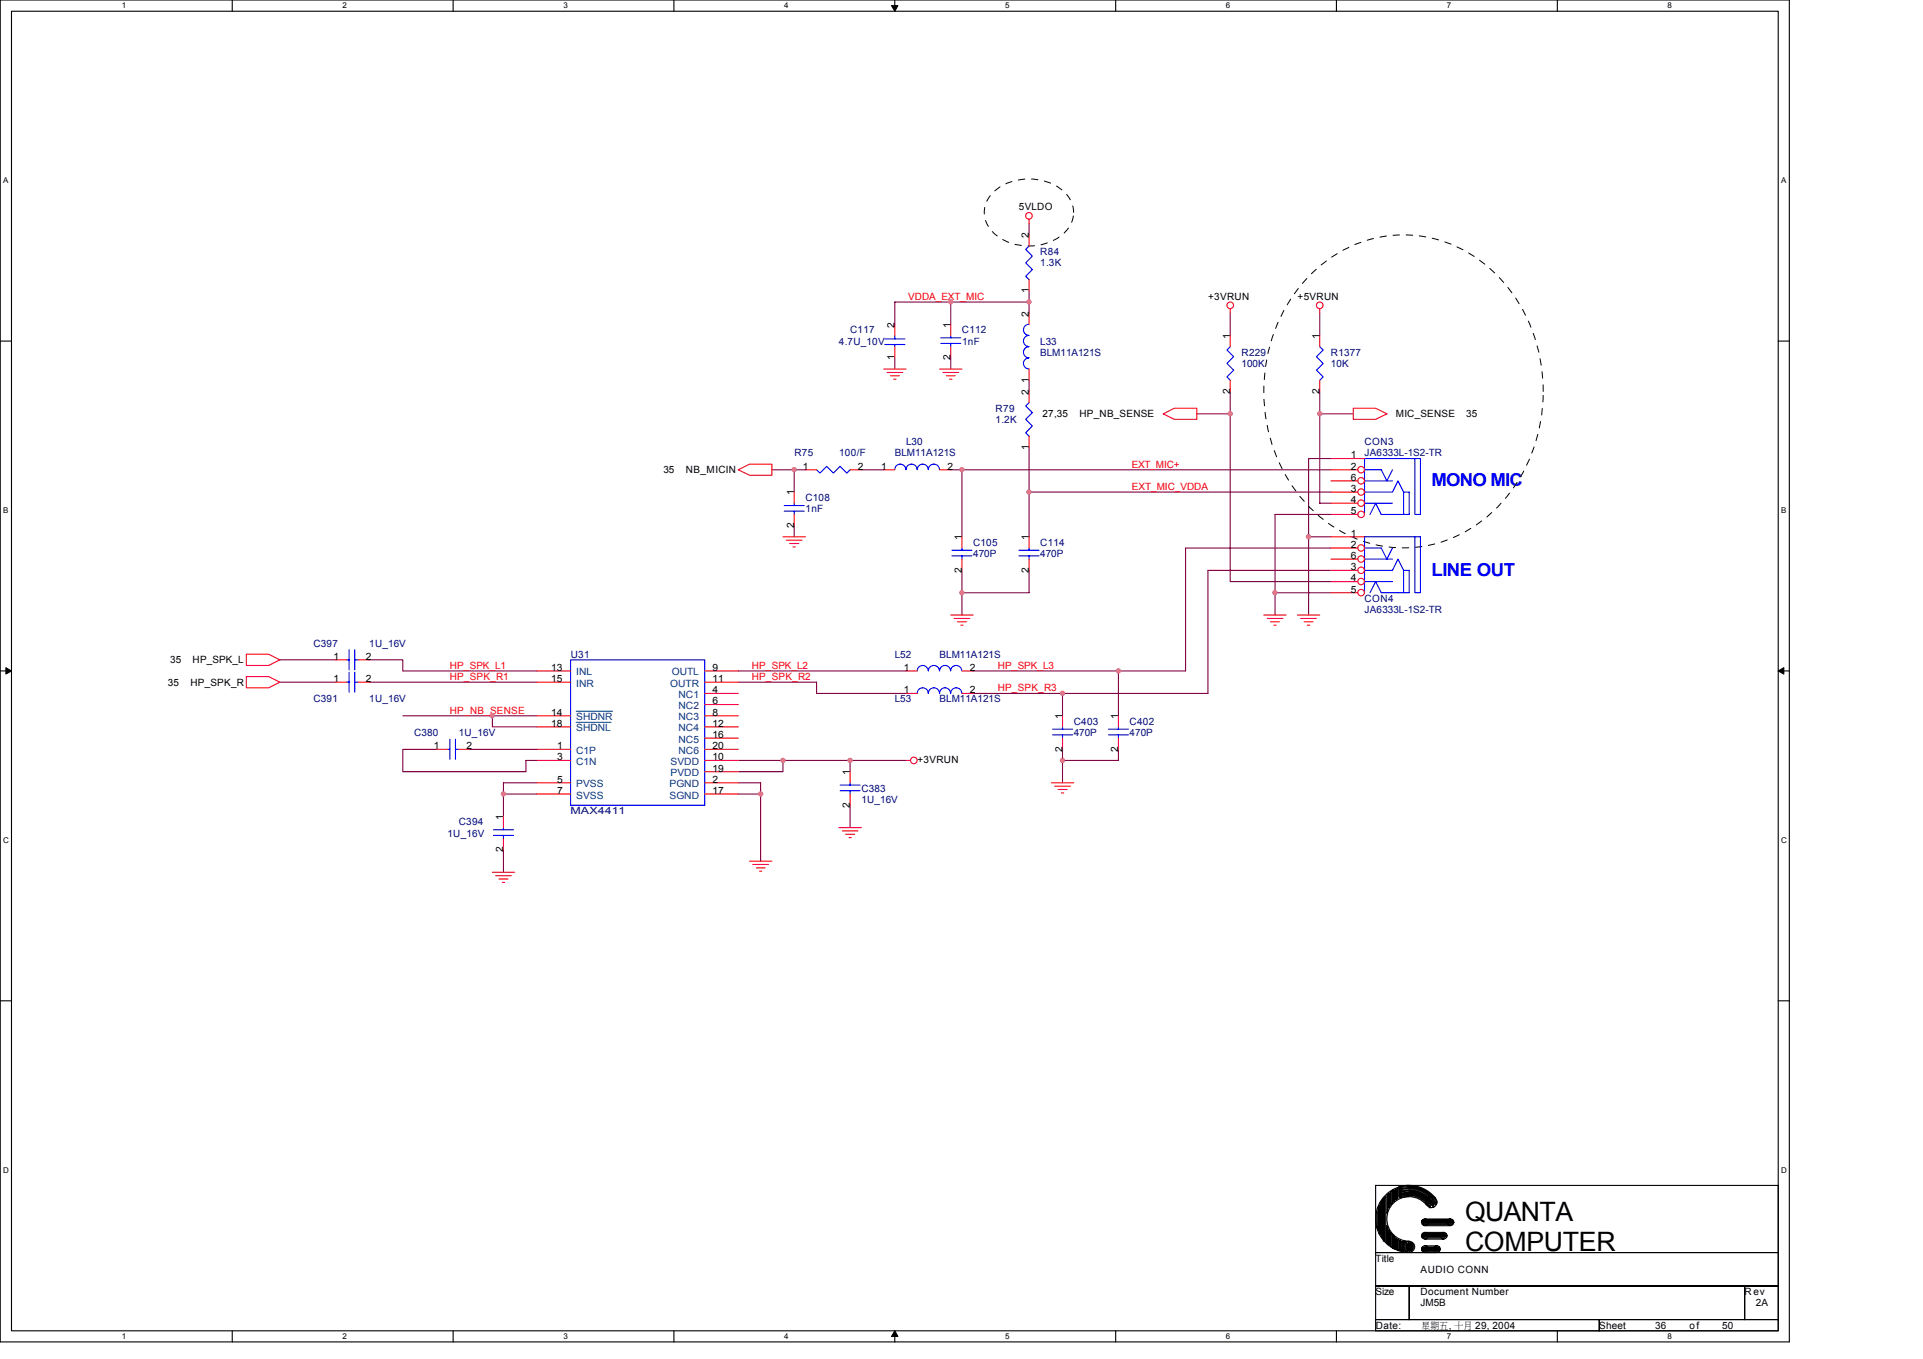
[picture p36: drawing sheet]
<svg xmlns="http://www.w3.org/2000/svg" width="297mm" height="210mm" viewBox="0 0 297 210" stroke-linecap="round" stroke-linejoin="round" font-family="sans-serif">
<defs><g id="words">
<g font-size="4.1">
<text x="226.3" y="188.5">QUANTA</text>
<text x="226.3" y="193.3">COMPUTER</text>
</g>
<g font-size="2.8" fill="#00f">
<text x="221.1" y="75.1">MONO MIC</text>
<text x="221.1" y="88.9">LINE OUT</text>
</g>
<g font-size="1.5">
<text x="157.4" y="32.5">5VLDO</text>
<text x="158.9" y="36.8" transform="rotate(-90 158.9 36.8)">2</text>
<text x="158.9" y="45.3" transform="rotate(-90 158.9 45.3)">1</text>
<text x="186.6" y="46.3">+3VRUN</text>
<text x="200.4" y="46.3">+5VRUN</text>
<text x="138.2" y="50.6" transform="rotate(-90 138.2 50.6)">2</text>
<text x="146.8" y="50.6" transform="rotate(-90 146.8 50.6)">1</text>
<text x="158.9" y="48.9" transform="rotate(-90 158.9 48.9)">2</text>
<text x="190" y="52.3" transform="rotate(-90 190 52.3)">1</text>
<text x="203.8" y="52.3" transform="rotate(-90 203.8 52.3)">1</text>
<text x="138.2" y="55.6" transform="rotate(-90 138.2 55.6)">1</text>
<text x="146.8" y="55.6" transform="rotate(-90 146.8 55.6)">2</text>
<text x="158.9" y="59.1" transform="rotate(-90 158.9 59.1)">1</text>
<text x="158.9" y="61" transform="rotate(-90 158.9 61)">2</text>
<text x="161" y="64.5">27,35</text>
<text x="166.7" y="64.5">HP_NB_SENSE</text>
<text x="190" y="60.8" transform="rotate(-90 190 60.8)">2</text>
<text x="203.8" y="60.8" transform="rotate(-90 203.8 60.8)">2</text>
<text x="215.6" y="64.5">MIC_SENSE</text>
<text x="226.5" y="64.5">35</text>
<text x="158.9" y="69.5" transform="rotate(-90 158.9 69.5)">1</text>
<text x="208.7" y="70.8">1</text>
<text x="102.5" y="73.1">35</text>
<text x="105.9" y="73.1">NB_MICIN</text>
<text x="122.7" y="76.5" transform="rotate(-90 122.7 76.5)">1</text>
<text x="124" y="72.5">1</text>
<text x="132.5" y="72.5">2</text>
<text x="136.1" y="72.5">1</text>
<text x="146.3" y="72.5">2</text>
<text x="208.7" y="72.5">2</text>
<text x="208.7" y="74.3">6</text>
<text x="208.7" y="76">3</text>
<text x="208.7" y="77.7">4</text>
<text x="122.7" y="81.6" transform="rotate(-90 122.7 81.6)">2</text>
<text x="148.6" y="83.4" transform="rotate(-90 148.6 83.4)">1</text>
<text x="158.9" y="83.4" transform="rotate(-90 158.9 83.4)">1</text>
<text x="208.7" y="79.4">5</text>
<text x="208.7" y="82.9">1</text>
<text x="148.6" y="88.5" transform="rotate(-90 148.6 88.5)">2</text>
<text x="158.9" y="88.5" transform="rotate(-90 158.9 88.5)">2</text>
<text x="208.7" y="84.6">2</text>
<text x="208.7" y="86.3">6</text>
<text x="208.7" y="88.1">3</text>
<text x="208.7" y="89.8">4</text>
<text x="208.7" y="91.5">5</text>
<text x="51.5" y="101.9">1</text>
<text x="56.5" y="101.9">2</text>
<text x="25.9" y="105.9">35</text>
<text x="26.3" y="102.4">35</text>
<text x="29.4" y="105.9">HP_SPK_R</text>
<text x="29.8" y="102.4">HP_SPK_L</text>
<text x="51.5" y="105.3">1</text>
<text x="56.5" y="105.3">2</text>
<text x="85.2" y="105.3">15</text>
<text x="85.2" y="103.6">13</text>
<text x="110.1" y="105.3">11</text>
<text x="110.1" y="103.6">9</text>
<text x="110.1" y="107.1">4</text>
<text x="139.6" y="103.6">1</text>
<text x="139.6" y="107.1">1</text>
<text x="149.8" y="103.6">2</text>
<text x="149.8" y="107.1">2</text>
<text x="85.2" y="112.2">18</text>
<text x="85.2" y="110.5">14</text>
<text x="110.1" y="108.8">6</text>
<text x="110.1" y="112.2">12</text>
<text x="110.1" y="110.5">8</text>
<text x="110.1" y="114">16</text>
<text x="164.1" y="111.1" transform="rotate(-90 164.1 111.1)">1</text>
<text x="172.7" y="111.1" transform="rotate(-90 172.7 111.1)">1</text>
<text x="67" y="115.7">1</text>
<text x="72.1" y="115.7">2</text>
<text x="86" y="115.7">1</text>
<text x="86" y="117.4">3</text>
<text x="110.1" y="117.4">10</text>
<text x="110.1" y="119.2">19</text>
<text x="110.1" y="115.7">20</text>
<text x="131.3" y="119.7" transform="rotate(-90 131.3 119.7)">1</text>
<text x="141.7" y="117.8">+3VRUN</text>
<text x="164.1" y="116.1" transform="rotate(-90 164.1 116.1)">2</text>
<text x="172.7" y="116.1" transform="rotate(-90 172.7 116.1)">2</text>
<text x="86" y="120.9">5</text>
<text x="86" y="122.6">7</text>
<text x="110.1" y="122.6">17</text>
<text x="110.1" y="120.9">2</text>
<text x="131.3" y="124.7" transform="rotate(-90 131.3 124.7)">2</text>
<text x="77.7" y="131.6" transform="rotate(-90 77.7 131.6)">2</text>
<text x="77.7" y="126.6" transform="rotate(-90 77.7 126.6)">1</text>
<text x="212.5" y="194.9">Title</text>
<text x="219.4" y="196.6">AUDIO CONN</text>
<text x="212.5" y="200">Size</text>
<text x="219.4" y="200">Document Number</text>
<text x="219.4" y="201.8">JM5B</text>
<text x="269.5" y="200">Rev</text>
<text x="271.2" y="201.8">2A</text>
<text x="212.5" y="205.2">Date:</text>
<text x="219.6" y="205.2">星期五, 十月 29, 2004</text>
<text x="247" y="205.2">Sheet</text>
<text x="255.7" y="205.2">36</text>
<text x="261" y="205.2">of</text>
<text x="266" y="205.2">50</text>
</g>
<g font-size="1.5" fill="#000080">
<text x="160.7" y="41.1">1.3K</text>
<text x="160.7" y="39.4">R84</text>
<text x="129.6" y="53.2">4.7U_10V</text>
<text x="131.3" y="51.5">C117</text>
<text x="148.6" y="51.5">C112</text>
<text x="148.6" y="53.2">1nF</text>
<text x="160.7" y="53.2">L33</text>
<text x="160.7" y="54.9">BLM11A121S</text>
<text x="191.8" y="54.9">R229</text>
<text x="191.8" y="56.7">100K</text>
<text x="205.6" y="54.9">R1377</text>
<text x="205.6" y="56.7">10K</text>
<text x="153.8" y="65.3">1.2K</text>
<text x="153.8" y="63.6">R79</text>
<text x="122.7" y="70.5">R75</text>
<text x="129.6" y="70.5">100/F</text>
<text x="138.2" y="70.5">BLM11A121S</text>
<text x="140" y="68.8">L30</text>
<text x="210.8" y="68.8">CON3</text>
<text x="210.8" y="70.5">JA6333L-1S2-TR</text>
<text x="124.4" y="77.4">C108</text>
<text x="124.4" y="79.1">1nF</text>
<text x="150.3" y="84.3">C105</text>
<text x="150.3" y="86">470P</text>
<text x="160.7" y="84.3">C114</text>
<text x="160.7" y="86">470P</text>
<text x="210.8" y="92.9">CON4</text>
<text x="210.8" y="94.7">JA6333L-1S2-TR</text>
<text x="48.4" y="99.9">C397</text>
<text x="57" y="99.9">1U_16V</text>
<text x="88.2" y="101.6">U31</text>
<text x="138.2" y="101.6">L52</text>
<text x="145.1" y="101.6">BLM11A121S</text>
<text x="48.4" y="108.5">C391</text>
<text x="57" y="108.5">1U_16V</text>
<text x="64" y="113.7">C380</text>
<text x="70.9" y="113.7">1U_16V</text>
<text x="138.2" y="108.5">L53</text>
<text x="145.1" y="108.5">BLM11A121S</text>
<text x="165.9" y="112">C403</text>
<text x="165.9" y="113.7">470P</text>
<text x="174.5" y="112">C402</text>
<text x="174.5" y="113.7">470P</text>
<text x="88.1" y="125.8">MAX4411</text>
<text x="133.1" y="122.3">C383</text>
<text x="133.1" y="124">1U_16V</text>
<text x="69.1" y="129.2">1U_16V</text>
<text x="70.9" y="127.5">C394</text>
</g>
<g font-size="1.5" fill="#f00">
<text x="140.3" y="46.3">VDDA_EXT_MIC</text>
<text x="174.8" y="72.2">EXT_MIC+</text>
<text x="174.8" y="75.7">EXT_MIC_VDDA</text>
<text x="69.5" y="105">HP_SPK_R1</text>
<text x="69.5" y="103.3">HP_SPK_L1</text>
<text x="116.1" y="105">HP_SPK_R2</text>
<text x="116.1" y="103.3">HP_SPK_L2</text>
<text x="154.1" y="106.8">HP_SPK_R3</text>
<text x="154.1" y="103.3">HP_SPK_L3</text>
<text x="69.5" y="110.2">HP_NB_SENSE</text>
</g>
<g font-size="1.5" fill="#004080">
<text x="89" y="106.1">INR</text>
<text x="89" y="104.3">INL</text>
<text x="103.5" y="106.1">OUTR</text>
<text x="103.8" y="104.3">OUTL</text>
<text x="104.8" y="107.8">NC1</text>
<text x="89" y="113">SHDNL</text>
<text x="89" y="111.3">SHDNR</text>
<text x="104.8" y="109.5">NC2</text>
<text x="104.8" y="113">NC4</text>
<text x="104.8" y="111.3">NC3</text>
<text x="89" y="116.4">C1P</text>
<text x="89" y="118.2">C1N</text>
<text x="103.6" y="118.2">SVDD</text>
<text x="103.6" y="119.9">PVDD</text>
<text x="104.8" y="114.7">NC5</text>
<text x="104.8" y="116.4">NC6</text>
<text x="89" y="121.6">PVSS</text>
<text x="89" y="123.3">SVSS</text>
<text x="103.4" y="123.3">SGND</text>
<text x="103.4" y="121.6">PGND</text>
</g>
<g font-size="1.2">
<text x="18.8" y="1.3">1</text>
<text x="52.9" y="1.3">2</text>
<text x="87" y="1.3">3</text>
<text x="121.1" y="1.3">4</text>
<text x="155.3" y="1.3">5</text>
<text x="189.4" y="1.3">6</text>
<text x="223.5" y="1.3">7</text>
<text x="257.6" y="1.3">8</text>
<text x=".5" y="28.3">A</text>
<text x="275.1" y="28.3">A</text>
<text x=".5" y="79.2">B</text>
<text x="275.1" y="79.2">B</text>
<text x=".5" y="130.2">C</text>
<text x="275.1" y="130.2">C</text>
<text x=".5" y="181.1">D</text>
<text x="275.1" y="181.1">D</text>
<text x="18.8" y="206.8">1</text>
<text x="52.9" y="206.8">2</text>
<text x="87" y="206.8">3</text>
<text x="121.1" y="206.8">4</text>
<text x="155.3" y="206.8">5</text>
<text x="189.4" y="206.8">6</text>
<text x="223.5" y="206.8">7</text>
<text x="257.6" y="206.8">8</text>
</g>
</g></defs>
<path d="M0 0h276.4v207.3h-276.4zM1.8 1.7h272.9v203.8h-272.9z" fill="none" stroke="#000" stroke-width=".17"/>
<g fill="#fff">
<path d="M18.8 .2h.7v1.4h-.7z"/>
<path d="M18.8 205.7h.7v1.4h-.7z"/>
</g>
<path d="M35.9 0v1.7M35.9 205.5v1.8" fill="none" stroke="#000" stroke-width=".17"/>
<g fill="#fff">
<path d="M52.9 .2h.7v1.4h-.7z"/>
<path d="M52.9 205.7h.7v1.4h-.7z"/>
</g>
<path d="M70 0v1.7M70 205.5v1.8" fill="none" stroke="#000" stroke-width=".17"/>
<g fill="#fff">
<path d="M87 .2h.7v1.4h-.7z"/>
<path d="M87 205.7h.7v1.4h-.7z"/>
</g>
<path d="M104.1 0v1.7M104.1 205.5v1.8" fill="none" stroke="#000" stroke-width=".17"/>
<g fill="#fff">
<path d="M121.1 .2h.7v1.4h-.7z"/>
<path d="M121.1 205.7h.7v1.4h-.7z"/>
</g>
<path d="M138.2 0v1.7M138.2 205.5v1.8" fill="none" stroke="#000" stroke-width=".17"/>
<path d="M137.7 .9h1l-.5 .8zM138.2 205.5l.5 .9h-1z" fill="#000" stroke="#000" stroke-width=".15"/>
<g fill="#fff">
<path d="M155.3 .2h.6v1.4h-.6z"/>
<path d="M155.3 205.7h.6v1.4h-.6z"/>
</g>
<path d="M172.3 0v1.7M172.3 205.5v1.8" fill="none" stroke="#000" stroke-width=".17"/>
<g fill="#fff">
<path d="M189.4 .2h.6v1.4h-.6z"/>
<path d="M189.4 205.7h.6v1.4h-.6z"/>
</g>
<path d="M206.4 0v1.7M206.4 205.5v1.8" fill="none" stroke="#000" stroke-width=".17"/>
<g fill="#fff">
<path d="M223.5 .2h.6v1.4h-.6z"/>
<path d="M223.5 205.7h.6v1.4h-.6z"/>
</g>
<path d="M240.6 0v1.7M240.6 205.5v1.8" fill="none" stroke="#000" stroke-width=".17"/>
<g fill="#fff">
<path d="M257.6 .2h.7v1.4h-.7z"/>
<path d="M257.6 205.7h.7v1.4h-.7z"/>
<path d="M.5 27.2h.8v1.4h-.8z"/>
<path d="M275.1 27.2h.8v1.4h-.8z"/>
<path d="M.5 78.1h.8v1.4h-.8z"/>
<path d="M275.1 78.1h.8v1.4h-.8z"/>
</g>
<path d="M0 52.7h1.8M274.7 52.7h1.7" fill="none" stroke="#000" stroke-width=".17"/>
<g fill="#fff">
<path d="M.5 129.1h.8v1.4h-.8z"/>
<path d="M275.1 129.1h.9v1.4h-.9z"/>
</g>
<path d="M0 103.6h1.8M274.7 103.6h1.7" fill="none" stroke="#000" stroke-width=".17"/>
<path d="M.9 103.1l.9 .5-.9 .5zM274.7 103.6l.8-.5v1z" fill="#000" stroke="#000" stroke-width=".15"/>
<g fill="#fff">
<path d="M.5 180h.8v1.4h-.8z"/>
<path d="M275.1 180h.9v1.4h-.9z"/>
</g>
<g fill="none" stroke="#000" stroke-width=".17">
<path d="M0 154.6h1.8M274.7 154.6h1.7M212.5 183.1h62.2v10.4h-62.2zM212.5 193.5h62.2v5.1h-62.2zM212.5 198.6h5.2v5.2h-5.2zM212.7 187.1v2.4l.1 .5v-3.5l.2-.3v4.3l.2 .2v-4.8l.2-.4v5.5l.1 .2v-5.9l.2-.1v6.5M214.2 184.5v2.9l.2-.5v-2.4l.2-.2v2.2l.1-.1v-2.3l.2-.1v2l.2-.1v-2.1h.2v1.9l.1-.2v-1.7l.2-.2v1.7l.2-.1v-1.6l.1-.2v1.8M216.3 183.8a4.7 4.7 0 0 1 5.4 2.2M216.3 184.5a4 4 0 0 1 4.8 1.7M216.3 184.3a4.2 4.2 0 0 1 5.1 2.1M216.3 184.2a4.3 4.3 0 0 1 5.2 2.2M216.3 184a4.5 4.5 0 0 1 5.2 2.1"/>
<path d="M216.3 183.5a4.9 4.9 0 0 1 5.7 2.2M216.3 183.3v1.7l-.2-.2v-1.4zM216.3 191.6v1.5h-.2v-1.5l-.2-.2v1.7l-.1-.2v-1.5l-.2-.2v1.7h-.2v-1.9l-.1-.1v1.9h-.2v-2.1l-.2-.2v2.1l-.2-.2v-2l-.1-.4v2.2l-.2-.1v-2.4l-.2-.4v2.6h-.1v-7.1l-.2 .2v6.7M216.3 191.7h.2v1.4h.1v-1.4h.2v1.6h-.3l.5-1.6M216.3 184.9a3.6 3.6 0 0 1 4.5 1.7M216.3 184.7a3.8 3.8 0 0 1 4.7 1.8M216.4 183.6a4.8 4.8 0 0 1 5.5 2.3M216.5 183.4v1.4M217 191.7h.1M217 191.7v1.6l.2-.2v-1.4l.1 .4v1.2h.2v-1.4h.2v1.4h.1v-1.4h.2v1.4l.2-.2v-1l.2 .1v.7M217.7 183.1l-1.6 .2M217.7 184.8l-1.3 .2"/>
<path d="M217.7 198.6h51.8v5.2h-51.8zM219.7 188.4h4.7v.2h-4.8v.2h5l-.2 .2h-4.7l.2 .1M219.7 192.6h2.6v.2h-2.7v.1h2.9l-.2 .2h-2.7l.3 .2h2.4M219.7 190.5h3.7v.2h-3.7l-.1 .2h3.9l-.1 .1h-3.8l.3 .2h3.3M219.9 189.1h.1M219.9 189.1h4.5M220.1 192.4h1.9M220.1 193.5h1.9M220.1 191.4h2.9M220.1 190.4h2.9M220.1 189.3h4M220.1 188.3h4"/>
<path d="M220.3 186.1a3.4 3.4 0 0 0-5.8 .7 3.4 3.4 0 0 0 3.2 4.9M221.7 185a5.2 5.2 0 0 0-8.7 1 5.2 5.2 0 0 0 4.7 7.4M269.5 198.6h5.2v5.2h-5.2zM212.5 203.8h34.5v1.7h-34.5zM247 203.8h27.7v1.7h-27.7z"/>
<circle cx="217.7" cy="192.6" r=".86"/>
<circle cx="220.1" cy="190.9" r=".51"/>
<circle cx="220.1" cy="192.9" r=".51"/>
<circle cx="220.1" cy="188.8" r=".51"/>
<circle cx="221.1" cy="185.7" r=".85"/>
<circle cx="222" cy="192.9" r=".51"/>
<circle cx="223" cy="190.9" r=".51"/>
<circle cx="224" cy="188.8" r=".51"/>
</g>
<g fill="none" stroke="#800040" stroke-width=".17">
<path d="M159 34.5v1.8M138.2 50.1v-3.4h8.7v3.4M138.2 55.3v1.7M146.9 46.7h12.1M146.9 55.3v1.7M159 44.9v3.5M159 58.7v1.8M190 48.4v3.4M203.9 48.4v3.4M119.2 72.6h3.5v3.4M122.7 72.6h1.7M133.1 72.6h3.4"/>
<path d="M146.9 72.6h58.7M148.6 72.6v10.3M159 69.1v13.8M159 76h46.6M184.9 63.9h5.1M190 60.5v29.3h15.6M203.9 60.5v3.4M205.6 79.5h-8.6v15.5M205.6 70.8h-3.5v24.2M209 63.9h-5.1v13.8h1.7M122.7 81.2v1.7M148.6 88.1v6.9"/>
<path d="M159 88.1v3.4h-10.4M197 91.5h8.6M202.1 82.9h3.5M205.6 84.6h-22.5v19h-32.8M205.6 88.1h-19v19h-36.3M43.2 105.4h8.7M43.2 101.9h8.7M57 101.9h5.2v1.7h20.7M57 105.4h25.9M62.2 110.6h13.8v1.7h6.9M67.4 115.7h-5.2v3.5h19v-1.7h1.7M72.6 115.7h10.3"/>
<path d="M76 110.6h6.9M114 105.4h12.1v1.7h13.9M114 103.6h26M114 117.5h6.9M131.3 117.5h-10.4v1.7h-6.9M140 117.5h-8.7v1.7M164.1 107.1v3.5M164.1 115.7v5.2M172.8 103.6v7M172.8 115.7v1.8h-8.7M77.8 131.3v3.4M77.8 122.6h5.1"/>
<path d="M82.9 120.9h-5.1v5.2M114 120.9h3.5v12.1M114 122.6h3.5M131.3 124.4v3.4"/>
</g>
<g fill="none" stroke="#f00" stroke-width=".17">
<path d="M159 33.9v.6M136.5 57h3.5M137 57.5h2.4M137.5 58h1.4M138 58.6h.4M145.1 57h3.5M145.6 57.5h2.5M146.2 58h1.3M146.7 58.6h.3M146.9 50.1v1.7M146.9 53.6v1.7M190 47.7v.7"/>
<path d="M203.9 47.7v.7M203.9 51.8v1.8M203.9 58.7v1.8M114 72.6l1.8-.9h3.4v1.7h-3.4zM124.4 72.6h1.7M131.3 72.6h1.8M136.5 72.6h1.7M145.1 72.6h1.8M159 60.5v1.7M159 67.4v1.7M179.7 63.9l1.7-.8h3.5v1.7h-3.5zM205.6 70.8h5.2"/>
<path d="M209 63.1h3.5l1.7 .8-1.7 .9h-3.5zM120.9 82.9h3.5M121.5 83.4h2.4M122 83.9h1.4M122.5 84.5h.3M146.9 95h3.4M147.4 95.5h2.4M147.9 96h1.4M148.4 96.6h.4M195.2 95h3.5M195.7 95.5h2.5M196.3 96h1.3"/>
<path d="M196.8 96.6h.3M200.4 95h3.5M200.9 95.5h2.4M201.4 96h1.4M201.9 96.6h.4M38.1 104.5h3.4l1.7 .9-1.7 .8h-3.4zM38.1 101h3.4l1.7 .9-1.7 .9h-3.4zM82.9 117.5h5.2M82.9 103.6h5.2M82.9 112.3h5.2M82.9 105.4h5.2M82.9 110.6h5.2"/>
<path d="M82.9 115.7h5.2M108.9 117.5h5.1M108.9 103.6h5.1M108.9 107.1h5.1M108.9 112.3h5.1M108.9 105.4h5.1M108.9 108.8h5.1M108.9 110.6h5.1M108.9 115.7h5.1M108.9 114h5.1M108.9 119.2h5.1M140 117.5h.6"/>
<path d="M140 103.6h1.7M140 107.1h1.7M148.6 103.6h1.7M148.6 107.1h1.7M172.8 110.6v1.7M172.8 114v1.7M76 134.7h3.5M76.6 135.3h2.4M77.1 135.8h1.4M77.6 136.3h.4M77.8 126.1v1.7M77.8 129.5v1.8"/>
<path d="M82.9 120.9h5.2M82.9 122.6h5.2M108.9 120.9h5.1M108.9 122.6h5.1M115.8 133h3.4M116.3 133.5h2.4M116.8 134h1.4M117.3 134.6h.4M129.6 127.8h3.5M130.1 128.3h2.4M130.6 128.9h1.4M131.1 129.4h.4"/>
<path d="M162.4 120.9h3.5M162.9 121.4h2.5M163.4 121.9h1.4M164 122.5h.3"/>
<circle cx="158.9" cy="33.3" r=".51"/>
<circle cx="190" cy="47.2" r=".51"/>
<circle cx="203.8" cy="47.2" r=".51"/>
<circle cx="141.2" cy="117.5" r=".51"/>
</g>
<path d="M153.4 29.8a8.4 8.4 0 0 1 11.1 0 4.3 4.3 0 0 1-.7 6.7 8.5 8.5 0 0 1-10.4-.6 4.2 4.2 0 0 1 0-6.1zM202.2 42.7a19.9 19.9 0 0 1 29.2 0 26.2 26.2 0 0 1 0 35.5 19.9 19.9 0 0 1-29.2 0 26.2 26.2 0 0 1 0-35.5z" fill="none" stroke="#000" stroke-width=".15" stroke-dasharray="1 1 1 1 1 1 1 1"/>
<g fill="none" stroke="#00f" stroke-width=".17">
<path d="M145.3 53h3.1M145.3 52.2h3.1M146.9 51.8v.4M146.9 53v.6M203.9 53.6l.5 .5-1.1 1 1.1 1-1.1 1.1 1.1 1-.5 .5M126.1 72.6l.6 .5 1-1.1 1 1.1 1.1-1.1 1 1.1 .5-.5M138.2 72.5a.86 .86 0 0 1 .9-.8 .86 .86 0 0 1 .8 .8 .87 .87 0 0 1 .9-.8 .87 .87 0 0 1 .9 .8 .86 .86 0 0 1 .8-.8 .86 .86 0 0 1 .9 .8 .87 .87 0 0 1 .8-.8 .87 .87 0 0 1 .9 .8M159 62.2l-.6 .5 1.1 1-1.1 1.1 1.1 1-1.1 1 .6 .6M210.8 72.6h2.6l.8 1.7 .9-1.7M210.8 76h4.3l.8-1.7 .9 1.7M210.8 77.7h4.3M210.8 74.3h4.3"/>
<path d="M211.6 79.5l.9-1.8 .9 1.8h4.3v-3.5h-.9v3.5M218.5 70.8v8.7h.9v-8.7h-8.6v8.7M88.1 101.9h20.8v22.5h-20.8zM141.7 103.6a.85 .85 0 0 1 .8-.8 .85 .85 0 0 1 .9 .8 .87 .87 0 0 1 .8-.8 .87 .87 0 0 1 .9 .8 .86 .86 0 0 1 .9-.8 .86 .86 0 0 1 .8 .8M141.7 107.1a.85 .85 0 0 1 .8-.9 .85 .85 0 0 1 .9 .9 .87 .87 0 0 1 .8-.9 .87 .87 0 0 1 .9 .9 .86 .86 0 0 1 .9-.9 .86 .86 0 0 1 .8 .9M146.9 103.6a.86 .86 0 0 1 .8-.8 .86 .86 0 0 1 .9 .8M146.9 107.1a.86 .86 0 0 1 .8-.9 .86 .86 0 0 1 .9 .9M171.2 113.5h3.1M171.2 112.6h3.1M172.8 112.3v.3M172.8 113.5v.5M76.2 129h3.1"/>
<path d="M76.2 128.2h3.1M77.8 127.8v.4M77.8 129v.5"/>
</g>
<path d="M89 111.6h5.4M89 109.9h5.6" fill="none" stroke="#004080" stroke-width=".15"/>
<circle cx="210.2" cy="72.5" r=".51" fill="#fff" stroke="#f00" stroke-width=".17"/>
<path d="M205.6 72.6h4.1" fill="none" stroke="#f00" stroke-width=".17"/>
<circle cx="210.2" cy="74.3" r=".51" fill="#fff" stroke="#f00" stroke-width=".17"/>
<path d="M205.6 74.3h4.1" fill="none" stroke="#f00" stroke-width=".17"/>
<circle cx="210.2" cy="76" r=".51" fill="#fff" stroke="#f00" stroke-width=".17"/>
<path d="M205.6 76h4.1" fill="none" stroke="#f00" stroke-width=".17"/>
<circle cx="210.2" cy="77.7" r=".51" fill="#fff" stroke="#f00" stroke-width=".17"/>
<path d="M205.6 77.7h4.1" fill="none" stroke="#f00" stroke-width=".17"/>
<circle cx="210.2" cy="79.4" r=".51" fill="#fff" stroke="#f00" stroke-width=".17"/>
<path d="M205.6 79.5h4.1M205.6 82.9h5.2M51.9 105.4h1.7M55.3 105.4h1.7M67.4 115.7h1.7M70.9 115.7h1.7" fill="none" stroke="#f00" stroke-width=".17"/>
<g fill="none" stroke="#00f" stroke-width=".17">
<path d="M210.8 84.6h2.6l.8 1.8 .9-1.8M210.8 88.1h4.3l.8-1.7 .9 1.7M210.8 89.8h4.3M210.8 86.4h4.3M211.6 91.5l.9-1.7 .9 1.7h4.3v-3.4h-.9v3.4M218.5 82.9v8.6h.9v-8.6h-8.6v8.6M53.6 105.4h.3M53.9 103.8v3.1M54.8 105.4h.5M54.8 103.8v3.1M69.1 115.7h.4M69.5 114.2v3.1"/>
<path d="M70.4 115.7h.5M70.4 114.2v3.1"/>
</g>
<circle cx="210.2" cy="84.6" r=".51" fill="#fff" stroke="#f00" stroke-width=".17"/>
<path d="M205.6 84.6h4.1" fill="none" stroke="#f00" stroke-width=".17"/>
<circle cx="210.2" cy="86.3" r=".51" fill="#fff" stroke="#f00" stroke-width=".17"/>
<path d="M205.6 86.4h4.1" fill="none" stroke="#f00" stroke-width=".17"/>
<circle cx="210.2" cy="88.1" r=".51" fill="#fff" stroke="#f00" stroke-width=".17"/>
<path d="M205.6 88.1h4.1" fill="none" stroke="#f00" stroke-width=".17"/>
<circle cx="210.2" cy="89.8" r=".51" fill="#fff" stroke="#f00" stroke-width=".17"/>
<path d="M205.6 89.8h4.1" fill="none" stroke="#f00" stroke-width=".17"/>
<circle cx="210.2" cy="91.5" r=".51" fill="#fff" stroke="#f00" stroke-width=".17"/>
<g fill="none" stroke="#f00" stroke-width=".17">
<path d="M159 36.3v1.7M138.2 50.1v1.7M138.2 53.6v1.7M159 43.2v1.7M159 48.4v1.7M159 57v1.7M190 51.8v1.8M190 58.7v1.8M122.7 76v1.7M122.7 79.5v1.7M148.6 82.9v1.7M148.6 86.4v1.7"/>
<path d="M159 82.9v1.7M159 86.4v1.7M205.6 91.5h4.1M51.9 101.9h1.7M55.3 101.9h1.7M131.3 119.2v1.7M164.1 110.6v1.7M164.1 114v1.7M131.3 122.6v1.8"/>
</g>
<g fill="none" stroke="#00f" stroke-width=".17">
<path d="M159 38l-.6 .5 1.1 1.1-1.1 1 1.1 1-1.1 1.1 .6 .5M136.7 52.3h3.1M136.7 53.2h3.1M138.2 51.8v.5M138.2 53.2v.4M158.9 55.3a.85 .85 0 0 0-.8 .8 .85 .85 0 0 0 .8 .9M158.9 53.6a.86 .86 0 0 0-.8 .8 .86 .86 0 0 0 .8 .9M158.9 51.8a.86 .86 0 0 0-.8 .9 .86 .86 0 0 0 .8 .8M158.9 50.1a.85 .85 0 0 0-.8 .8 .85 .85 0 0 0 .8 .9M190 53.6l-.5 .5 1.1 1-1.1 1 1.1 1.1-1.1 1 .5 .5M121.1 79h3.1M121.1 78.1h3.1"/>
<path d="M122.7 77.7v.4M122.7 79v.5M147 85.9h3.1M147 85h3.1M148.6 84.6v.4M148.6 85.9v.5M157.4 85.9h3.1M157.4 85h3.1M159 84.6v.4M159 85.9v.5M53.6 101.9h.3M53.9 100.4v3.1"/>
<path d="M54.8 101.9h.5M54.8 100.4v3.1M162.6 113.5h3.1M162.6 112.6h3.1M164.1 112.3v.3M164.1 113.5v.5M129.8 122.1h3.1M129.8 121.3h3.1M131.3 120.9v.4M131.3 122.1v.5"/>
</g>
<g fill="#f0f" stroke="#f0f" stroke-width=".17">
<circle cx="76" cy="110.5" r=".34"/>
<circle cx="77.8" cy="122.6" r=".33"/>
<circle cx="172.8" cy="103.6" r=".34"/>
<circle cx="190" cy="63.9" r=".34"/>
<circle cx="164.1" cy="107.1" r=".34"/>
<circle cx="164.1" cy="117.5" r=".34"/>
<circle cx="202.1" cy="82.9" r=".34"/>
<circle cx="196.9" cy="91.5" r=".34"/>
<circle cx="117.5" cy="122.6" r=".33"/>
<circle cx="120.9" cy="117.5" r=".34"/>
<circle cx="131.3" cy="117.5" r=".34"/>
<circle cx="158.9" cy="46.6" r=".34"/>
<circle cx="146.9" cy="46.6" r=".34"/>
<circle cx="122.7" cy="72.5" r=".34"/>
<circle cx="148.6" cy="72.5" r=".34"/>
<circle cx="148.6" cy="91.5" r=".34"/>
<circle cx="158.9" cy="76" r=".34"/>
<circle cx="203.9" cy="63.9" r=".34"/>
</g>
<use href="#words"/>
</svg>
